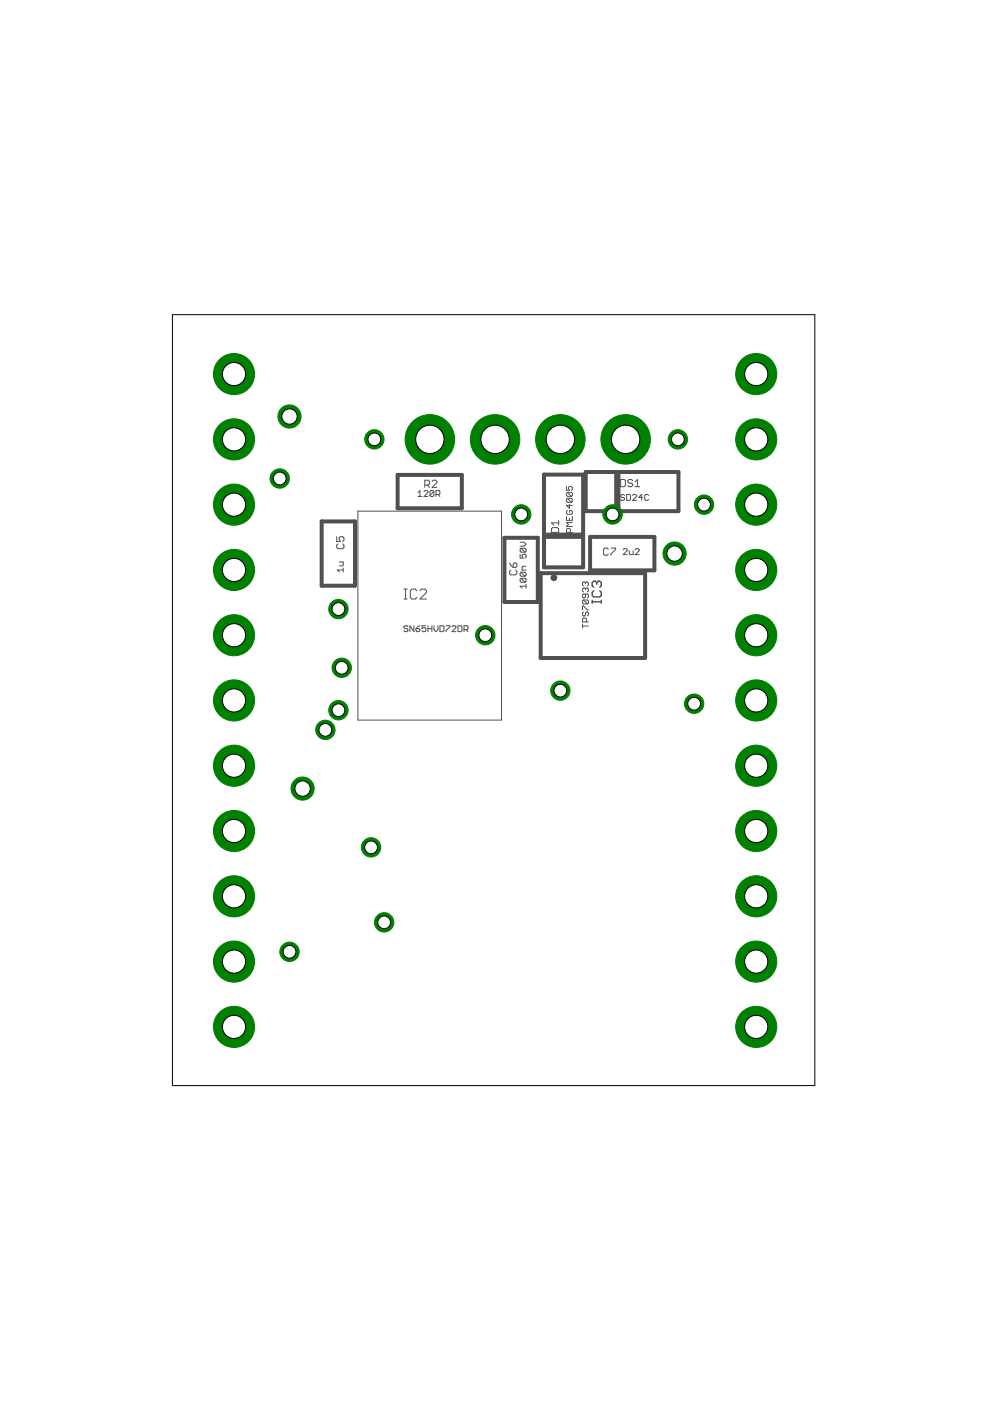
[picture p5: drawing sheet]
<svg xmlns="http://www.w3.org/2000/svg" width="210mm" height="297mm" viewBox="0 0 210 297" stroke-linecap="round" stroke-linejoin="round" font-family="sans-serif">
<g fill="none" stroke="#505050" stroke-width=".21">
<path d="M71.4 113.8v1h.8l-.3-.5v-.3l.3-.2h.5l.2 .2v.6l-.2 .2M71.6 115.3l-.2 .3v.5l.2 .2h1.1l.2-.2v-.5l-.2-.3M71.9 119.1h.9v.7l-.2 .2h-.7M75.9 108.4h30.4v44.3h-30.4zM88.6 104.4l.4-.4v1.3M88.6 105.3h.9M89.9 104.2l.2-.2h.4l.2 .2v.2l-.8 .9h.8M90.1 102.8h.7l.3-.2v-.5l-.3-.3h-.7v1.5M90.6 102.8l.5 .5M91.6 102.1l.3-.3h.5l.2 .3v.2l-1 1h1M92 104.2l-.2-.2h-.4l-.2 .2v.9M92 104.2v.9l-.2 .2h-.4l-.2-.2"/>
<path d="M92 104.2l-.8 .9M92.4 104.8h.7l.2-.2v-.4l-.2-.2h-.7v1.3M92.9 104.8l.4 .5M108.1 119.3l.2 .5 .5 .5M108.8 119.6l.3-.3h.2l.3 .3v.5l-.3 .2h-.5zM110.3 117.5v.8h.6l-.2-.4 .2-.4h.4l.2 .2v.4l-.2 .2M110.3 115h.8l.4 .4-.4 .4h-.8M110.5 116.2h.8l.2 .2v.5l-.2 .2M110.5 116.2l-.2 .2v.5l.2 .2h.8M110.5 116.2l.8 .9M116.9 112.1l.3-.2h1l.2 .2v.8h-1.5zM118.4 110.3v1.1"/>
<path d="M118.4 110.8h-1.5l.5 .6M120.1 103.1v.8h.6l-.2-.6 .2-.2h.4l.2 .2v.5l-.2 .1M120.1 109.5v.8h1.2v-.8M120.3 104.4h.8l.2 .2v.4l-.2 .2M120.3 104.4l-.2 .2v.4l.2 .2h.8M120.3 105.7l-.2 .2v.4l.2 .2h.8M120.3 108.2l-.2 .2v.4l.2 .3h.8l.2-.3v-.4l-.2-.2h-.4v.4M120.3 105.7h.8l.2 .2v.4l-.2 .2M120.3 105.7l.8 .8M120.3 104.4l.8 .8M120.7 107v.8l-.6-.7h1.2M120.7 109.9v.4"/>
<path d="M120.9 112.9v-.7l-.2-.2h-.4l-.2 .2v.7h1.2M121.3 110.8h-1.2l.4 .4-.4 .4h1.2M129 116.5l-.3-.3h-.5l-.2 .3v1l.2 .2h.5l.3-.2M129.5 116.2h1v.3l-1 1v.2M131.6 101.7h.8l.2 .2v1l-.2 .3h-.8zM132.1 116.5l.2-.2h.5l.2 .2v.3l-.9 .8h.9M132.4 105.1l-.2-.3h-.4l-.2 .3 .2 .4h.4l.2 .2-.2 .4h-.4l-.2-.2M132.9 104.8h.6l.2 .3v.8l-.2 .2h-.6zM133.4 116.8v.6l.2 .2h.6v-.8M134.1 101.9l-.2-.2h-.5l-.3 .2v.3l.3 .2h.5l.2 .3v.2l-.2 .3h-.5l-.3-.3M134.1 105.1l.2-.3h.5l.2 .3v.2l-.9 .8h.9M134.6 103.2h1.1"/>
<path d="M134.6 102.2l.5-.5v1.5M134.7 116.5l.2-.2h.4l.2 .2v.3l-.8 .8h.8M136.2 105.5h-.8l.6-.7v1.3M137.5 105.1l-.2-.3h-.4l-.2 .3v.8l.2 .2h.4l.2-.2M72.8 120.8h-1.3l.4 .5M72.8 120.4v.9M85.6 127h.7M85.6 124.9h.7M86 124.9v2.1M86.5 132.9l-.2-.2h-.4l-.3 .2 .3 .4h.4l.2 .2-.2 .4h-.4l-.3-.2M87.8 132.7v1.2l-.9-1.2v1.2M88.2 133.3h.6l.2 .4-.2 .2h-.4l-.2-.2z"/>
<path d="M88.4 125.3l-.3-.4h-.7l-.4 .4v1.3l.4 .4h.7l.3-.4M89 132.7l-.8 .6M89 125.3l.4-.4h.7l.3 .4v.3l-1.4 1.4h1.4M90.3 132.7h-.8v.6l.4-.2 .4 .2v.4l-.2 .2h-.4l-.2-.2M90.7 133.3h.9M90.7 132.7v1.2M91.6 132.7v1.2M92 132.7v.8l.4 .4 .5-.4v-.8M93.3 132.7h.6l.2 .2v.8l-.2 .2h-.6zM94.6 132.7h.8v.2l-.8 .8v.2M95.8 132.9l.3-.2h.4l.2 .2v.2l-.9 .8h.9M97.1 132.7h.6l.2 .2v.8l-.2 .2h-.6z"/>
<path d="M98.4 133.5h.6l.2-.2v-.4l-.2-.2h-.6v1.2M98.8 133.5l.4 .4M108.3 120.9l-.2 .2v.5l.2 .3h1l.3-.3v-.5l-.3-.2M110.5 121.3h.8l.2 .2v.5l-.2 .2M110.5 122.6h.8l.2 .2v.4l-.2 .2M110.5 122.6l-.2 .2v.4l.2 .2h.8M110.5 121.3l-.2 .2v.5l.2 .2h.8M110.5 122.6l.8 .8M110.5 121.3l.8 .9M111.5 124.3h-1.2l.4 .4M111.5 123.9v.8M111.5 120.1h-.6l-.2 .2v.6h.8"/>
<path d="M123.5 132.7h1.3M123.5 129.3v-.8h.2l.8 .8h.3M123.5 132.3v.8M123.7 127.2l-.2 .2v.4l.2 .2h.8M123.7 129.8l-.2 .2v.4l.2 .2 .4-.2v-.4l.2-.2 .5 .2v.4l-.3 .2M123.7 127.2h.8l.3 .2v.4l-.3 .2M123.7 127.2l.8 .8M124.1 123.6l-.2-.2-.4 .2v.4l.2 .2M124.1 124.9l-.2-.2-.4 .2v.4l.2 .2M124.1 125.9v.7l-.2 .2-.4-.2v-.4l.2-.3h.8l.3 .3v.4l-.3 .2M124.1 123.6v.2M124.1 124.9v.2"/>
<path d="M124.1 123.6l.2-.2 .5 .2v.4l-.3 .2M124.1 124.9l.2-.2 .5 .2v.4l-.3 .2M124.3 131.9v-.6l-.2-.3h-.4l-.2 .3v.6h1.3"/>
</g>
<path d="M68.2 110.6h7.1v13.6h-7.1zM84.3 100.7h13.6v7.1h-13.6zM107 114h7v13.6h-7zM115.3 100.6h8.3v19.7h-8.3zM124.2 100.1h19.6v8.3h-19.6zM125.1 113.8h13.6v7.1h-13.6zM114.6 121.5h22.2v18h-22.2z" fill="none" stroke="#505050" stroke-width=".85"/>
<g fill="#505050" stroke="#505050" stroke-width=".21">
<path d="M130.3 100.6h1.1v7.6h-1.1z"/>
<path d="M115.8 113h7.6v1.1h-7.6z"/>
</g>
<circle cx="117.4" cy="122.5" r=".61" fill="#505050" stroke="#505050" stroke-width=".21"/>
<path d="M125.6 127.6h1.9M125.6 127.3v.6M125.9 125.3l-.3 .3v.6l.3 .4h1.3l.3-.4v-.6l-.3-.3M126.5 123.5l.4-.3h.3l.3 .3v.7l-.3 .3M126.5 123.5l-.3-.3h-.3l-.3 .3v.7l.3 .3M126.5 123.5v.4M127.5 127.3v.6" fill="none" stroke="#505050" stroke-width=".3"/>
<circle cx="49.6" cy="120.8" r="4.4" fill="#008000" stroke="#008000" stroke-width=".21"/>
<circle cx="49.6" cy="120.8" r="2.46" fill="#fff" stroke="#000" stroke-width=".21"/>
<circle cx="49.6" cy="134.7" r="4.4" fill="#008000" stroke="#008000" stroke-width=".21"/>
<circle cx="49.6" cy="134.7" r="2.46" fill="#fff" stroke="#000" stroke-width=".21"/>
<circle cx="160.3" cy="120.8" r="4.4" fill="#008000" stroke="#008000" stroke-width=".21"/>
<circle cx="160.3" cy="120.8" r="2.46" fill="#fff" stroke="#000" stroke-width=".21"/>
<circle cx="160.3" cy="134.7" r="4.4" fill="#008000" stroke="#008000" stroke-width=".21"/>
<circle cx="160.3" cy="134.7" r="2.46" fill="#fff" stroke="#000" stroke-width=".21"/>
<circle cx="160.3" cy="148.5" r="4.4" fill="#008000" stroke="#008000" stroke-width=".21"/>
<circle cx="160.3" cy="148.5" r="2.46" fill="#fff" stroke="#000" stroke-width=".21"/>
<circle cx="160.3" cy="162.3" r="4.4" fill="#008000" stroke="#008000" stroke-width=".21"/>
<circle cx="160.3" cy="162.3" r="2.46" fill="#fff" stroke="#000" stroke-width=".21"/>
<circle cx="160.3" cy="176.2" r="4.4" fill="#008000" stroke="#008000" stroke-width=".21"/>
<circle cx="160.3" cy="176.2" r="2.46" fill="#fff" stroke="#000" stroke-width=".21"/>
<circle cx="160.3" cy="190" r="4.4" fill="#008000" stroke="#008000" stroke-width=".21"/>
<circle cx="160.3" cy="190" r="2.46" fill="#fff" stroke="#000" stroke-width=".21"/>
<circle cx="160.3" cy="203.9" r="4.4" fill="#008000" stroke="#008000" stroke-width=".21"/>
<circle cx="160.3" cy="203.9" r="2.46" fill="#fff" stroke="#000" stroke-width=".21"/>
<circle cx="160.3" cy="217.7" r="4.4" fill="#008000" stroke="#008000" stroke-width=".21"/>
<circle cx="160.3" cy="217.7" r="2.46" fill="#fff" stroke="#000" stroke-width=".21"/>
<circle cx="160.3" cy="93.2" r="4.4" fill="#008000" stroke="#008000" stroke-width=".21"/>
<circle cx="160.3" cy="93.2" r="2.46" fill="#fff" stroke="#000" stroke-width=".21"/>
<circle cx="160.3" cy="107" r="4.4" fill="#008000" stroke="#008000" stroke-width=".21"/>
<circle cx="160.3" cy="107" r="2.46" fill="#fff" stroke="#000" stroke-width=".21"/>
<circle cx="49.6" cy="148.5" r="4.4" fill="#008000" stroke="#008000" stroke-width=".21"/>
<circle cx="49.6" cy="148.5" r="2.46" fill="#fff" stroke="#000" stroke-width=".21"/>
<circle cx="49.6" cy="162.3" r="4.4" fill="#008000" stroke="#008000" stroke-width=".21"/>
<circle cx="49.6" cy="162.3" r="2.46" fill="#fff" stroke="#000" stroke-width=".21"/>
<circle cx="49.6" cy="176.2" r="4.4" fill="#008000" stroke="#008000" stroke-width=".21"/>
<circle cx="49.6" cy="176.2" r="2.46" fill="#fff" stroke="#000" stroke-width=".21"/>
<circle cx="49.6" cy="190" r="4.4" fill="#008000" stroke="#008000" stroke-width=".21"/>
<circle cx="49.6" cy="190" r="2.46" fill="#fff" stroke="#000" stroke-width=".21"/>
<circle cx="49.6" cy="203.9" r="4.4" fill="#008000" stroke="#008000" stroke-width=".21"/>
<circle cx="49.6" cy="203.9" r="2.46" fill="#fff" stroke="#000" stroke-width=".21"/>
<circle cx="49.6" cy="93.2" r="4.4" fill="#008000" stroke="#008000" stroke-width=".21"/>
<circle cx="49.6" cy="93.2" r="2.46" fill="#fff" stroke="#000" stroke-width=".21"/>
<circle cx="49.6" cy="107" r="4.4" fill="#008000" stroke="#008000" stroke-width=".21"/>
<circle cx="49.6" cy="107" r="2.46" fill="#fff" stroke="#000" stroke-width=".21"/>
<circle cx="49.6" cy="217.7" r="4.4" fill="#008000" stroke="#008000" stroke-width=".21"/>
<circle cx="49.6" cy="217.7" r="2.46" fill="#fff" stroke="#000" stroke-width=".21"/>
<circle cx="91.1" cy="93.2" r="5.2" fill="#008000" stroke="#008000" stroke-width=".21"/>
<circle cx="91.1" cy="93.2" r="3" fill="#fff" stroke="#000" stroke-width=".21"/>
<circle cx="105" cy="93.2" r="5.2" fill="#008000" stroke="#008000" stroke-width=".21"/>
<circle cx="105" cy="93.2" r="3" fill="#fff" stroke="#000" stroke-width=".21"/>
<circle cx="118.8" cy="93.2" r="5.2" fill="#008000" stroke="#008000" stroke-width=".21"/>
<circle cx="118.8" cy="93.2" r="3" fill="#fff" stroke="#000" stroke-width=".21"/>
<circle cx="132.7" cy="93.2" r="5.2" fill="#008000" stroke="#008000" stroke-width=".21"/>
<circle cx="132.7" cy="93.2" r="3" fill="#fff" stroke="#000" stroke-width=".21"/>
<circle cx="160.3" cy="79.3" r="4.4" fill="#008000" stroke="#008000" stroke-width=".21"/>
<circle cx="160.3" cy="79.3" r="2.46" fill="#fff" stroke="#000" stroke-width=".21"/>
<circle cx="49.6" cy="79.3" r="4.4" fill="#008000" stroke="#008000" stroke-width=".21"/>
<circle cx="49.6" cy="79.3" r="2.46" fill="#fff" stroke="#000" stroke-width=".21"/>
<circle cx="61.4" cy="201.8" r="2.05" fill="#008000" stroke="#008000" stroke-width=".21"/>
<circle cx="61.4" cy="201.8" r="1.35" fill="#fff" stroke="#000" stroke-width=".21"/>
<circle cx="64.2" cy="167.2" r="2.46" fill="#008000" stroke="#008000" stroke-width=".21"/>
<circle cx="64.2" cy="167.2" r="1.63" fill="#fff" stroke="#000" stroke-width=".21"/>
<circle cx="61.4" cy="88.3" r="2.46" fill="#008000" stroke="#008000" stroke-width=".21"/>
<circle cx="61.4" cy="88.3" r="1.63" fill="#fff" stroke="#000" stroke-width=".21"/>
<circle cx="143" cy="117.4" r="2.46" fill="#008000" stroke="#008000" stroke-width=".21"/>
<circle cx="143" cy="117.4" r="1.63" fill="#fff" stroke="#000" stroke-width=".21"/>
<circle cx="129.9" cy="109.1" r="2.05" fill="#008000" stroke="#008000" stroke-width=".21"/>
<circle cx="129.9" cy="109.1" r="1.35" fill="#fff" stroke="#000" stroke-width=".21"/>
<circle cx="147.2" cy="149.2" r="2.05" fill="#008000" stroke="#008000" stroke-width=".21"/>
<circle cx="147.2" cy="149.2" r="1.35" fill="#fff" stroke="#000" stroke-width=".21"/>
<circle cx="110.5" cy="109.1" r="2.05" fill="#008000" stroke="#008000" stroke-width=".21"/>
<circle cx="110.5" cy="109.1" r="1.35" fill="#fff" stroke="#000" stroke-width=".21"/>
<circle cx="78.7" cy="179.7" r="2.05" fill="#008000" stroke="#008000" stroke-width=".21"/>
<circle cx="78.7" cy="179.7" r="1.35" fill="#fff" stroke="#000" stroke-width=".21"/>
<circle cx="143.7" cy="93.2" r="2.05" fill="#008000" stroke="#008000" stroke-width=".21"/>
<circle cx="143.7" cy="93.2" r="1.35" fill="#fff" stroke="#000" stroke-width=".21"/>
<circle cx="149.3" cy="107" r="2.05" fill="#008000" stroke="#008000" stroke-width=".21"/>
<circle cx="149.3" cy="107" r="1.35" fill="#fff" stroke="#000" stroke-width=".21"/>
<circle cx="79.4" cy="93.2" r="2.05" fill="#008000" stroke="#008000" stroke-width=".21"/>
<circle cx="79.4" cy="93.2" r="1.35" fill="#fff" stroke="#000" stroke-width=".21"/>
<circle cx="59.3" cy="101.5" r="2.05" fill="#008000" stroke="#008000" stroke-width=".21"/>
<circle cx="59.3" cy="101.5" r="1.35" fill="#fff" stroke="#000" stroke-width=".21"/>
<circle cx="118.8" cy="146.4" r="2.05" fill="#008000" stroke="#008000" stroke-width=".21"/>
<circle cx="118.8" cy="146.4" r="1.35" fill="#fff" stroke="#000" stroke-width=".21"/>
<circle cx="81.4" cy="195.6" r="2.05" fill="#008000" stroke="#008000" stroke-width=".21"/>
<circle cx="81.4" cy="195.6" r="1.35" fill="#fff" stroke="#000" stroke-width=".21"/>
<circle cx="102.9" cy="134.7" r="2.05" fill="#008000" stroke="#008000" stroke-width=".21"/>
<circle cx="102.9" cy="134.7" r="1.35" fill="#fff" stroke="#000" stroke-width=".21"/>
<circle cx="71.8" cy="129.1" r="2.05" fill="#008000" stroke="#008000" stroke-width=".21"/>
<circle cx="71.8" cy="129.1" r="1.35" fill="#fff" stroke="#000" stroke-width=".21"/>
<circle cx="71.8" cy="150.6" r="2.05" fill="#008000" stroke="#008000" stroke-width=".21"/>
<circle cx="71.8" cy="150.6" r="1.35" fill="#fff" stroke="#000" stroke-width=".21"/>
<circle cx="69" cy="154.7" r="2.05" fill="#008000" stroke="#008000" stroke-width=".21"/>
<circle cx="69" cy="154.7" r="1.35" fill="#fff" stroke="#000" stroke-width=".21"/>
<circle cx="72.5" cy="141.6" r="2.05" fill="#008000" stroke="#008000" stroke-width=".21"/>
<circle cx="72.5" cy="141.6" r="1.35" fill="#fff" stroke="#000" stroke-width=".21"/>
<path d="M36.6 66.7h136.2v163.5h-136.2z" fill="none" stroke="#000" stroke-width=".21"/>
</svg>
